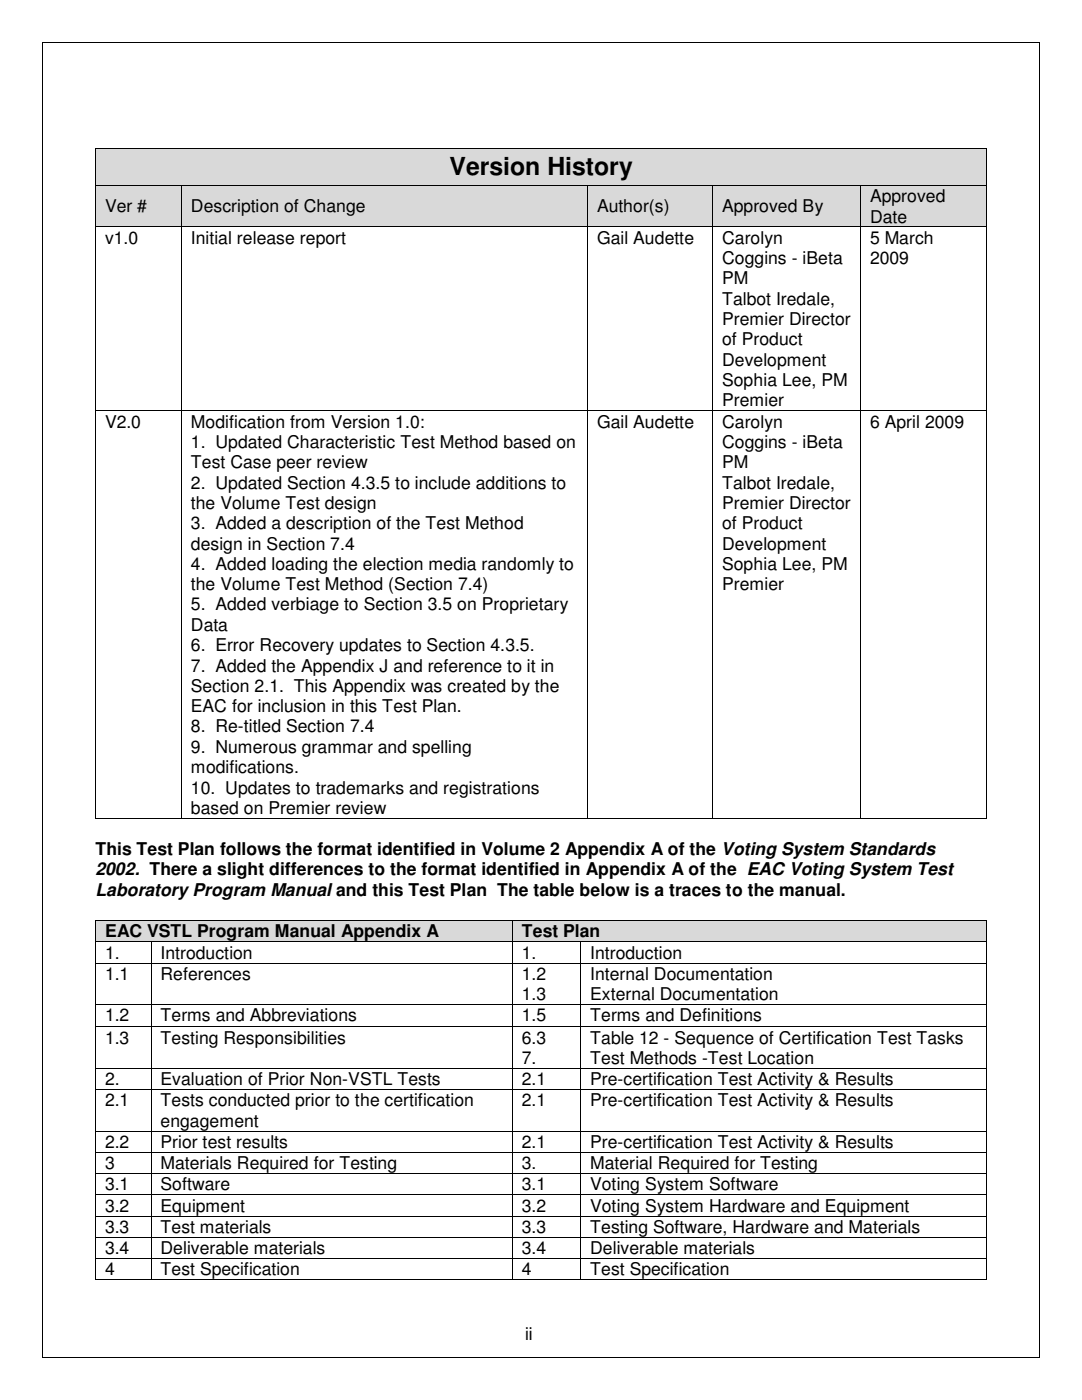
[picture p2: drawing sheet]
<svg xmlns="http://www.w3.org/2000/svg" width="216mm" height="279mm" viewBox="0 0 216 279" stroke-linecap="round" stroke-linejoin="round" font-family="sans-serif">
<defs><g id="words">
<text font-size="5" x="89.7" y="35">Version History</text>
<g font-size="3.5">
<text x="173.6" y="40.3">Approved</text>
<text x="21" y="42.4">Ver #</text>
<text x="38.1" y="42.4">Description of Change</text>
<text x="119.1" y="42.4">Author(s)</text>
<text x="144.1" y="42.4">Approved By</text>
<text x="173.6" y="44.4">Date</text>
<text x="21" y="48.6">v1.0</text>
<text x="38.1" y="48.6">Initial release report</text>
<text x="119.1" y="48.6">Gail Audette</text>
<text x="144.1" y="52.7">Coggins - iBeta</text>
<text x="144.1" y="48.6">Carolyn</text>
<text x="173.6" y="48.6">5 March</text>
<text x="173.6" y="52.7">2009</text>
<text x="144.1" y="56.8">PM</text>
<text x="144.1" y="60.8">Talbot Iredale,</text>
<text x="144.1" y="64.9">Premier Director</text>
<text x="144.1" y="68.9">of Product</text>
<text x="144.1" y="73">Development</text>
<text x="144.1" y="77">Sophia Lee, PM</text>
<text x="144.1" y="81.1">Premier</text>
<text x="21" y="85.3">V2.0</text>
<text x="38.1" y="85.3">Modification from Version 1.0:</text>
<text x="38.1" y="89.4">1. Updated Characteristic Test Method based on</text>
<text x="119.1" y="85.3">Gail Audette</text>
<text x="144.1" y="85.3">Carolyn</text>
<text x="144.1" y="89.4">Coggins - iBeta</text>
<text x="173.6" y="85.3">6 April 2009</text>
<text x="38.1" y="93.4">Test Case peer review</text>
<text x="144.1" y="93.4">PM</text>
<text x="38.1" y="97.5">2. Updated Section 4.3.5 to include additions to</text>
<text x="38.1" y="101.6">the Volume Test design</text>
<text x="144.1" y="97.5">Talbot Iredale,</text>
<text x="144.1" y="101.6">Premier Director</text>
<text x="38.1" y="105.6">3. Added a description of the Test Method</text>
<text x="144.1" y="105.6">of Product</text>
<text x="38.1" y="109.7">design in Section 7.4</text>
<text x="38.1" y="113.7">4. Added loading the election media randomly to</text>
<text x="144.1" y="109.7">Development</text>
<text x="144.1" y="113.7">Sophia Lee, PM</text>
<text x="38.1" y="117.8">the Volume Test Method (Section 7.4)</text>
<text x="144.1" y="117.8">Premier</text>
<text x="38.1" y="121.8">5. Added verbiage to Section 3.5 on Proprietary</text>
<text x="38.1" y="125.9">Data</text>
<text x="38.1" y="130">6. Error Recovery updates to Section 4.3.5.</text>
<text x="38.1" y="134">7. Added the Appendix J and reference to it in</text>
<text x="38.1" y="138">Section 2.1. This Appendix was created by the</text>
<text x="38.1" y="142.1">EAC for inclusion in this Test Plan.</text>
<text x="38.1" y="146.2">8. Re-titled Section 7.4</text>
<text x="38.1" y="150.2">9. Numerous grammar and spelling</text>
<text x="38.1" y="154.3">modifications.</text>
<text x="38.1" y="158.4">10. Updates to trademarks and registrations</text>
<text x="38.1" y="162.4">based on Premier review</text>
<text x="19" y="170.6">This Test Plan follows the format identified in Volume 2 Appendix A of the Voting System Standards</text>
<text x="19" y="178.8">Laboratory Program Manual and this Test Plan The table below is a traces to the manual.</text>
<text x="19" y="174.7">2002. There a slight differences to the format identified in Appendix A of the EAC Voting System Test</text>
<text x="21" y="187.1">EAC VSTL Program Manual Appendix A</text>
<text x="21" y="191.3">1.</text>
<text x="32" y="191.3">Introduction</text>
<text x="104.1" y="191.3">1.</text>
<text x="104.1" y="187.1">Test Plan</text>
<text x="117.8" y="191.3">Introduction</text>
<text x="21" y="195.6">1.1</text>
<text x="32" y="195.6">References</text>
<text x="104.1" y="195.6">1.2</text>
<text x="117.8" y="195.6">Internal Documentation</text>
<text x="21" y="203.8">1.2</text>
<text x="32" y="203.8">Terms and Abbreviations</text>
<text x="104.1" y="199.6">1.3</text>
<text x="104.1" y="203.8">1.5</text>
<text x="117.8" y="199.6">External Documentation</text>
<text x="117.8" y="203.8">Terms and Definitions</text>
<text x="21" y="208.3">1.3</text>
<text x="32" y="208.3">Testing Responsibilities</text>
<text x="104.1" y="208.3">6.3</text>
<text x="117.8" y="208.3">Table 12 - Sequence of Certification Test Tasks</text>
<text x="104.1" y="212.3">7.</text>
<text x="117.8" y="212.3">Test Methods -Test Location</text>
<text x="21" y="216.6">2.</text>
<text x="21" y="220.8">2.1</text>
<text x="32" y="220.8">Tests conducted prior to the certification</text>
<text x="32" y="216.6">Evaluation of Prior Non-VSTL Tests</text>
<text x="104.1" y="216.6">2.1</text>
<text x="104.1" y="220.8">2.1</text>
<text x="117.8" y="216.6">Pre-certification Test Activity &amp; Results</text>
<text x="117.8" y="220.8">Pre-certification Test Activity &amp; Results</text>
<text x="32" y="224.9">engagement</text>
<text x="21" y="229.1">2.2</text>
<text x="21" y="233.3">3</text>
<text x="32" y="229.1">Prior test results</text>
<text x="32" y="233.3">Materials Required for Testing</text>
<text x="104.1" y="233.3">3.</text>
<text x="104.1" y="229.1">2.1</text>
<text x="117.8" y="233.3">Material Required for Testing</text>
<text x="117.8" y="229.1">Pre-certification Test Activity &amp; Results</text>
<text x="21" y="237.6">3.1</text>
<text x="32" y="237.6">Software</text>
<text x="104.1" y="237.6">3.1</text>
<text x="117.8" y="237.6">Voting System Software</text>
<text x="21" y="241.8">3.2</text>
<text x="32" y="241.8">Equipment</text>
<text x="104.1" y="241.8">3.2</text>
<text x="117.8" y="241.8">Voting System Hardware and Equipment</text>
<text x="21" y="246">3.3</text>
<text x="21" y="250.3">3.4</text>
<text x="32" y="246">Test materials</text>
<text x="32" y="250.3">Deliverable materials</text>
<text x="104.1" y="246">3.3</text>
<text x="104.1" y="250.3">3.4</text>
<text x="117.8" y="246">Testing Software, Hardware and Materials</text>
<text x="117.8" y="250.3">Deliverable materials</text>
<text x="21" y="254.5">4</text>
<text x="32" y="254.5">Test Specification</text>
<text x="104.1" y="254.5">4</text>
<text x="117.8" y="254.5">Test Specification</text>
<text x="104.8" y="267.5">ii</text>
</g>
</g></defs>
<g fill="#d9d9d9">
<path d="M19.1 29.6h177.7v7.3h-177.7z"/>
<path d="M21 30.4h173.9v5.7h-173.9z"/>
</g>
<path d="M19 29.5h.1v.1h-.1zM196.8 29.5h.1v.1h-.1z" fill="#000"/>
<path d="M19 29.6v7.3M19.1 29.5h177.7M196.8 29.6v7.3" fill="none" stroke="#000" stroke-width=".2"/>
<g fill="#d9d9d9">
<path d="M19.1 37.1h17v8.1h-17z"/>
<path d="M21 39.1h13.3v4.1h-13.3z"/>
<path d="M36.3 37.1h80.8v8.1h-80.8z"/>
<path d="M38.1 39.1h77.2v4.1h-77.2z"/>
<path d="M117.3 37.1h24.8v8.1h-24.8z"/>
<path d="M119.1 39.1h21.2v4.1h-21.2z"/>
<path d="M142.3 37.1h29.3v8.1h-29.3z"/>
<path d="M144.1 39.1h25.7v4.1h-25.7z"/>
<path d="M171.8 37.1h25v8.1h-25z"/>
<path d="M173.6 37.1h21.3v4h-21.3z"/>
<path d="M173.6 41.1h21.3v4.1h-21.3z"/>
</g>
<g fill="#000">
<path d="M19 36.9h.1v.2h-.1zM36.1 36.9h.2v.2h-.2zM117.1 36.9h.2v.2h-.2zM142.1 36.9h.2v.2h-.2zM171.6 36.9h.2v.2h-.2zM196.8 36.9h.1v.2h-.1zM19 45.2h.1v.2h-.1zM36.1 45.2h.2v.2h-.2zM117.1 45.2h.2v.2h-.2zM142.1 45.2h.2v.2h-.2zM171.6 45.2h.2v.2h-.2zM196.8 45.2h.1v.2h-.1z"/>
<path d="M19 81.9h.1v.1h-.1zM36.1 81.9h.2v.1h-.2zM117.1 81.9h.2v.1h-.2zM142.1 81.9h.2v.1h-.2zM171.6 81.9h.2v.1h-.2zM196.8 81.9h.1v.1h-.1zM19 163.2h.1v.2h-.1zM36.1 163.2h.2v.2h-.2zM117.1 163.2h.2v.2h-.2zM142.1 163.2h.2v.2h-.2zM171.6 163.2h.2v.2h-.2zM196.8 163.2h.1v.2h-.1z"/>
</g>
<g fill="none" stroke="#000" stroke-width=".2">
<path d="M19 37.1v8.1M19.1 37h17M36.2 37.1v8.1M36.3 37h80.8M117.2 37.1v8.1M117.3 37h24.8M142.2 37.1v8.1M142.3 37h29.3M171.7 37.1v8.1M171.8 37h25M196.8 37.1v8.1M19 45.4v36.5"/>
<path d="M19.1 45.3h17M36.2 45.4v36.5M36.3 45.3h80.8M117.2 45.4v36.5M117.3 45.3h24.8M142.2 45.4v36.5M142.3 45.3h29.3M171.7 45.4v36.5M171.8 45.3h25M196.8 45.4v36.5M19 82v81.2M19.1 82h17"/>
<path d="M36.2 82v81.2M36.3 82h80.8M117.2 82v81.2M117.3 82h24.8M142.2 82v81.2M142.3 82h29.3M171.7 82v81.2M171.8 82h25M196.8 82v81.2M19.1 163.3h17M36.3 163.3h80.8M117.3 163.3h24.8"/>
<path d="M142.3 163.3h29.3M171.8 163.3h25"/>
</g>
<g fill="#d9d9d9">
<path d="M19.1 183.9h83.1v4h-83.1z"/>
<path d="M21 183.9h79.3v4h-79.3z"/>
<path d="M102.3 183.9h94.5v4h-94.5z"/>
<path d="M104.1 183.9h90.8v4h-90.8z"/>
</g>
<g fill="#000">
<path d="M8.5 8.5h.1v.1h-.1zM207.3 8.5h.1v.1h-.1zM19 183.6h.1v.2h-.1zM19 187.9h.1v.1h-.1zM19 192.1h.1v.2h-.1zM30.1 187.9h.2v.1h-.2zM30.1 192.1h.2v.2h-.2zM102.2 183.6h.1v.2h-.1zM102.2 187.9h.1v.1h-.1zM102.2 192.1h.1v.2h-.1zM115.8 187.9h.2v.1h-.2zM115.8 192.1h.2v.2h-.2z"/>
<path d="M196.8 183.6h.1v.2h-.1zM196.8 187.9h.1v.1h-.1zM196.8 192.1h.1v.2h-.1zM19 200.4h.1v.2h-.1zM19 204.9h.1v.1h-.1zM19 213.1h.1v.2h-.1zM19 217.4h.1v.2h-.1zM30.1 200.4h.2v.2h-.2zM30.1 204.9h.2v.1h-.2zM30.1 213.1h.2v.2h-.2zM30.1 217.4h.2v.2h-.2zM102.2 200.4h.1v.2h-.1z"/>
<path d="M102.2 204.9h.1v.1h-.1zM102.2 213.1h.1v.2h-.1zM102.2 217.4h.1v.2h-.1zM115.8 200.4h.2v.2h-.2zM115.8 204.9h.2v.1h-.2zM115.8 213.1h.2v.2h-.2zM115.8 217.4h.2v.2h-.2zM196.8 200.4h.1v.2h-.1zM196.8 204.9h.1v.1h-.1zM196.8 213.1h.1v.2h-.1zM196.8 217.4h.1v.2h-.1zM19 225.7h.1v.1h-.1z"/>
<path d="M19 229.9h.1v.2h-.1zM19 234.1h.1v.2h-.1zM19 238.4h.1v.1h-.1zM30.1 225.7h.2v.1h-.2zM30.1 229.9h.2v.2h-.2zM30.1 234.1h.2v.2h-.2zM30.1 238.4h.2v.1h-.2zM102.2 225.7h.1v.1h-.1zM102.2 229.9h.1v.2h-.1zM102.2 234.1h.1v.2h-.1zM102.2 238.4h.1v.1h-.1zM115.8 225.7h.2v.1h-.2z"/>
<path d="M115.8 229.9h.2v.2h-.2zM115.8 234.1h.2v.2h-.2zM115.8 238.4h.2v.1h-.2zM196.8 225.7h.1v.1h-.1zM196.8 229.9h.1v.2h-.1zM196.8 234.1h.1v.2h-.1zM196.8 238.4h.1v.1h-.1zM19 242.6h.1v.2h-.1zM19 246.8h.1v.2h-.1zM19 251.1h.1v.1h-.1zM19 255.3h.1v.2h-.1zM30.1 242.6h.2v.2h-.2z"/>
<path d="M30.1 246.8h.2v.2h-.2zM30.1 251.1h.2v.1h-.2zM30.1 255.3h.2v.2h-.2zM102.2 242.6h.1v.2h-.1zM102.2 246.8h.1v.2h-.1zM102.2 251.1h.1v.1h-.1zM102.2 255.3h.1v.2h-.1zM115.8 242.6h.2v.2h-.2zM115.8 246.8h.2v.2h-.2zM115.8 251.1h.2v.1h-.2zM115.8 255.3h.2v.2h-.2zM196.8 242.6h.1v.2h-.1z"/>
<path d="M196.8 246.8h.1v.2h-.1zM196.8 251.1h.1v.1h-.1zM196.8 255.3h.1v.2h-.1zM8.5 270.8h.1v.1h-.1zM207.3 270.8h.1v.1h-.1z"/>
</g>
<g fill="none" stroke="#000" stroke-width=".2">
<path d="M8.6 8.6v262.2M8.6 8.6h198.7M207.3 8.6v262.2M19 183.8v4.1M19 188v4.1M19 192.3v8.1M19.1 183.7h83.1M19.1 188h11M19.1 192.2h11M30.2 188v4.1M30.2 192.3v8.1M30.3 188h71.9"/>
<path d="M30.3 192.2h71.9M102.2 183.8v4.1M102.2 188v4.1M102.2 192.3v8.1M102.3 183.7h94.5M102.3 188h13.5M102.3 192.2h13.5M115.9 188v4.1M115.9 192.3v8.1M116 188h80.8M116 192.2h80.8M196.8 183.8v4.1"/>
<path d="M196.8 188v4.1M196.8 192.3v8.1M19 200.6v4.3M19 205v8.1M19 213.3v4.1M19 217.6v8.1M19.1 200.5h11M19.1 204.9h11M19.1 213.2h11M19.1 217.5h11M30.2 200.6v4.3M30.2 205v8.1"/>
<path d="M30.2 213.3v4.1M30.2 217.6v8.1M30.3 200.5h71.9M30.3 204.9h71.9M30.3 213.2h71.9M30.3 217.5h71.9M102.2 200.6v4.3M102.2 205v8.1M102.2 213.3v4.1M102.2 217.6v8.1M102.3 200.5h13.5M102.3 204.9h13.5"/>
<path d="M102.3 213.2h13.5M102.3 217.5h13.5M115.9 200.6v4.3M115.9 205v8.1M115.9 213.3v4.1M115.9 217.6v8.1M116 200.5h80.8M116 204.9h80.8M116 213.2h80.8M116 217.5h80.8M196.8 200.6v4.3M196.8 205v8.1"/>
<path d="M196.8 213.3v4.1M196.8 217.6v8.1M19 225.8v4.1M19 230.1v4M19 234.3v4.1M19 238.5v4.1M19.1 225.8h11M19.1 230h11M19.1 234.2h11M19.1 238.5h11M30.2 225.8v4.1M30.2 230.1v4"/>
<path d="M30.2 234.3v4.1M30.2 238.5v4.1M30.3 225.8h71.9M30.3 230h71.9M30.3 234.2h71.9M30.3 238.5h71.9M102.2 225.8v4.1M102.2 230.1v4M102.2 234.3v4.1M102.2 238.5v4.1M102.3 225.8h13.5M102.3 230h13.5"/>
<path d="M102.3 234.2h13.5M102.3 238.5h13.5M115.9 225.8v4.1M115.9 230.1v4M115.9 234.3v4.1M115.9 238.5v4.1M116 225.8h80.8M116 230h80.8M116 234.2h80.8M116 238.5h80.8M196.8 225.8v4.1M196.8 230.1v4"/>
<path d="M196.8 234.3v4.1M196.8 238.5v4.1M19 242.8v4M19 247v4.1M19 251.2v4.1M19.1 242.7h11M19.1 246.9h11M19.1 251.2h11M19.1 255.4h11M30.2 242.8v4M30.2 247v4.1M30.2 251.2v4.1"/>
<path d="M30.3 242.7h71.9M30.3 246.9h71.9M30.3 251.2h71.9M30.3 255.4h71.9M102.2 242.8v4M102.2 247v4.1M102.2 251.2v4.1M102.3 242.7h13.5M102.3 246.9h13.5M102.3 251.2h13.5M102.3 255.4h13.5M115.9 242.8v4"/>
<path d="M115.9 247v4.1M115.9 251.2v4.1M116 242.7h80.8M116 246.9h80.8M116 251.2h80.8M116 255.4h80.8M196.8 242.8v4M196.8 247v4.1M196.8 251.2v4.1M8.6 270.8h198.7"/>
</g>
<use href="#words"/>
</svg>
